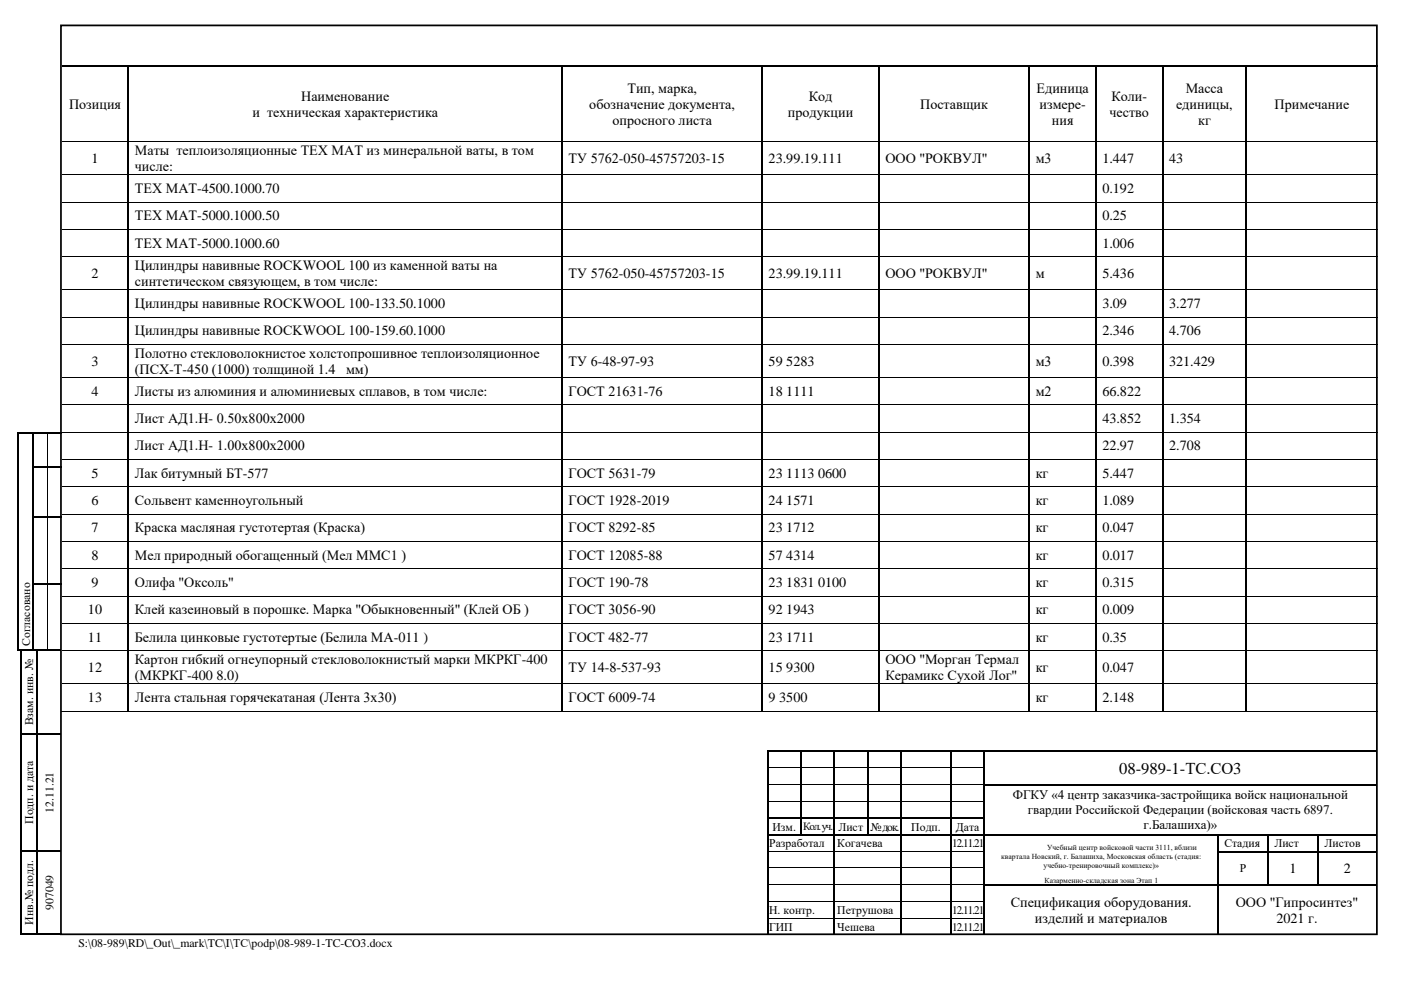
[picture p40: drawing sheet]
<svg xmlns="http://www.w3.org/2000/svg" width="420mm" height="297mm" viewBox="0 0 420 297" stroke-linecap="round" stroke-linejoin="round" font-family="sans-serif">
<defs><g id="words">
<text font-size="5" x="335.6" y="231.9">08-989-1-TC.СО3</text>
<g font-size="4.2">
<text x="188.1" y="27.8">Тип, марка,</text>
<text x="310.8" y="27.8">Единица</text>
<text x="355.5" y="27.8">Масса</text>
<text x="20.7" y="32.6">Позиция</text>
<text x="75.7" y="35.1">и техническая характеристика</text>
<text x="90.3" y="30.2">Наименование</text>
<text x="176.7" y="32.6">обозначение документа,</text>
<text x="236.2" y="35.1">продукции</text>
<text x="242.5" y="30.2">Код</text>
<text x="275.9" y="32.6">Поставщик</text>
<text x="311.7" y="32.6">измере-</text>
<text x="332.6" y="35.1">чество</text>
<text x="333.2" y="30.2">Коли-</text>
<text x="352.6" y="32.6">единицы,</text>
<text x="382.1" y="32.6">Примечание</text>
<text x="183.7" y="37.5">опросного листа</text>
<text x="315.3" y="37.5">ния</text>
<text x="359.2" y="37.5">кг</text>
<text x="40.4" y="46.4">Маты теплоизоляционные ТЕХ МАТ из минеральной ваты, в том</text>
<text x="27.4" y="48.9">1</text>
<text x="40.4" y="51.3">числе:</text>
<text x="170.5" y="48.9">ТУ 5762-050-45757203-15</text>
<text x="230.4" y="48.9">23.99.19.111</text>
<text x="265.5" y="48.9">ООО &quot;РОКВУЛ&quot;</text>
<text x="310.5" y="48.9">м3</text>
<text x="330.5" y="48.9">1.447</text>
<text x="350.5" y="48.9">43</text>
<text x="40.4" y="57.9">ТЕХ МАТ-4500.1000.70</text>
<text x="330.5" y="57.9">0.192</text>
<text x="40.4" y="66.1">ТЕХ МАТ-5000.1000.50</text>
<text x="330.5" y="66.1">0.25</text>
<text x="40.4" y="74.3">ТЕХ МАТ-5000.1000.60</text>
<text x="330.5" y="74.3">1.006</text>
<text x="27.4" y="83.3">2</text>
<text x="40.4" y="80.9">Цилиндры навивные ROCKWOOL 100 из каменной ваты на</text>
<text x="170.5" y="83.3">ТУ 5762-050-45757203-15</text>
<text x="230.4" y="83.3">23.99.19.111</text>
<text x="265.5" y="83.3">ООО &quot;РОКВУЛ&quot;</text>
<text x="310.5" y="83.3">м</text>
<text x="330.5" y="83.3">5.436</text>
<text x="40.4" y="85.7">синтетическом связующем, в том числе:</text>
<text x="40.4" y="92.4">Цилиндры навивные ROCKWOOL 100-133.50.1000</text>
<text x="330.5" y="92.4">3.09</text>
<text x="350.5" y="92.4">3.277</text>
<text x="40.4" y="100.6">Цилиндры навивные ROCKWOOL 100-159.60.1000</text>
<text x="330.5" y="100.6">2.346</text>
<text x="350.5" y="100.6">4.706</text>
<text x="40.4" y="107.2">Полотно стекловолокнистое холстопрошивное теплоизоляционное</text>
<text x="27.4" y="109.6">3</text>
<text x="40.4" y="112">(ПСХ-Т-450 (1000) толщиной 1.4</text>
<text x="103.7" y="112">мм)</text>
<text x="170.5" y="109.6">ТУ 6-48-97-93</text>
<text x="230.4" y="109.6">59 5283</text>
<text x="310.5" y="109.6">м3</text>
<text x="330.5" y="109.6">0.398</text>
<text x="350.5" y="109.6">321.429</text>
<text x="27.4" y="118.6">4</text>
<text x="40.4" y="118.6">Листы из алюминия и алюминиевых сплавов, в том числе:</text>
<text x="170.5" y="118.6">ГОСТ 21631-76</text>
<text x="230.4" y="118.6">18 1111</text>
<text x="310.5" y="118.6">м2</text>
<text x="330.5" y="118.6">66.822</text>
<text x="40.4" y="126.8">Лист АД1.Н- 0.50х800х2000</text>
<text x="330.5" y="126.8">43.852</text>
<text x="350.5" y="126.8">1.354</text>
<text x="40.4" y="135">Лист АД1.Н- 1.00х800х2000</text>
<text x="330.5" y="135">22.97</text>
<text x="350.5" y="135">2.708</text>
<text x="27.4" y="143.2">5</text>
<text x="40.4" y="143.2">Лак битумный БТ-577</text>
<text x="170.5" y="143.2">ГОСТ 5631-79</text>
<text x="230.4" y="143.2">23 1113 0600</text>
<text x="310.5" y="143.2">кг</text>
<text x="330.5" y="143.2">5.447</text>
<text x="27.4" y="151.4">6</text>
<text x="40.4" y="151.4">Сольвент каменноугольный</text>
<text x="170.5" y="151.4">ГОСТ 1928-2019</text>
<text x="230.4" y="151.4">24 1571</text>
<text x="310.5" y="151.4">кг</text>
<text x="330.5" y="151.4">1.089</text>
<text x="27.4" y="159.6">7</text>
<text x="40.4" y="159.6">Краска масляная густотертая (Краска)</text>
<text x="170.5" y="159.6">ГОСТ 8292-85</text>
<text x="230.4" y="159.6">23</text>
<text x="235.7" y="159.6">1712</text>
<text x="310.5" y="159.6">кг</text>
<text x="330.5" y="159.6">0.047</text>
<text x="27.4" y="167.7">8</text>
<text x="40.4" y="167.7">Мел природный обогащенный (Мел ММС1 )</text>
<text x="170.5" y="167.7">ГОСТ 12085-88</text>
<text x="230.4" y="167.7">57 4314</text>
<text x="310.5" y="167.7">кг</text>
<text x="330.5" y="167.7">0.017</text>
<text x="27.4" y="176">9</text>
<text x="40.4" y="176">Олифа &quot;Оксоль&quot;</text>
<text x="170.5" y="176">ГОСТ 190-78</text>
<text x="230.4" y="176">23 1831 0100</text>
<text x="310.5" y="176">кг</text>
<text x="330.5" y="176">0.315</text>
<text x="26.4" y="184.1">10</text>
<text x="40.4" y="184.1">Клей казеиновый в порошке. Марка &quot;Обыкновенный&quot; (Клей ОБ )</text>
<text x="170.5" y="184.1">ГОСТ 3056-90</text>
<text x="230.4" y="184.1">92 1943</text>
<text x="310.5" y="184.1">кг</text>
<text x="330.5" y="184.1">0.009</text>
<text x="26.4" y="192.3">11</text>
<text x="40.4" y="192.3">Белила цинковые густотертые (Белила МА-011 )</text>
<text x="170.5" y="192.3">ГОСТ 482-77</text>
<text x="230.4" y="192.3">23 1711</text>
<text x="310.5" y="192.3">кг</text>
<text x="330.5" y="192.3">0.35</text>
<text x="26.4" y="201.4">12</text>
<text x="40.4" y="198.9">Картон гибкий огнеупорный стекловолокнистый марки МКРКГ-400</text>
<text x="40.4" y="203.8">(МКРКГ-400 8.0)</text>
<text x="170.5" y="201.4">ТУ 14-8-537-93</text>
<text x="230.4" y="201.4">15 9300</text>
<text x="265.5" y="198.9">ООО &quot;Морган Термал</text>
<text x="265.5" y="203.8">Керамикс Сухой Лог&quot;</text>
<text x="310.5" y="201.4">кг</text>
<text x="330.5" y="201.4">0.047</text>
<text x="26.4" y="210.4">13</text>
<text x="40.4" y="210.4">Лента стальная горячекатаная (Лента 3х30)</text>
<text x="170.5" y="210.4">ГОСТ 6009-74</text>
<text x="230.4" y="210.4">9 3500</text>
<text x="310.5" y="210.4">кг</text>
<text x="330.5" y="210.4">2.148</text>
<text x="386.6" y="261.7">1</text>
<text x="402.8" y="261.7">2</text>
<text x="303" y="271.8">Спецификация оборудования.</text>
<text x="370.5" y="271.8">ООО &quot;Гипросинтез&quot;</text>
<text x="310.3" y="276.7">изделий и материалов</text>
<text x="382.7" y="276.7">2021 г.</text>
</g>
<g font-size="3.9">
<text x="303.6" y="239.6">ФГКУ «4 центр заказчика-застройщика войск национальной</text>
<text x="308.2" y="244.1">гвардии Российской Федерации (войсковая часть 6897.</text>
<text x="342.8" y="248.5">г.Балашиха)»</text>
</g>
<g font-size="3.5">
<text x="9" y="193.7" transform="rotate(-90 9 193.7)">Согласовано</text>
<text x="9.9" y="217.4" transform="rotate(-90 9.9 217.4)">Взам. инв. №</text>
<text x="16.1" y="243.7" transform="rotate(-90 16.1 243.7)">12.11.21</text>
<text x="9.9" y="247" transform="rotate(-90 9.9 247)">Подп. и дата</text>
<text x="231.6" y="249">Изм.</text>
<text x="251.4" y="249">Лист</text>
<text x="261" y="249">№ док.</text>
<text x="273.2" y="249">Подп.</text>
<text x="286.6" y="249">Дата</text>
<text x="230.6" y="254">Разработал</text>
<text x="251" y="254">Когачева</text>
<text x="285.5" y="254">12.11.21</text>
<text x="367.1" y="254">Стадия</text>
<text x="382.1" y="254">Лист</text>
<text x="397.1" y="254">Листов</text>
<text x="371.7" y="261.5">Р</text>
<text x="16.1" y="272.8" transform="rotate(-90 16.1 272.8)">907049</text>
<text x="230.6" y="274">Н. контр.</text>
<text x="251" y="274">Петрушова</text>
<text x="285.5" y="274">12.11.21</text>
<text x="9.9" y="277.2" transform="rotate(-90 9.9 277.2)">Инв.№ подл.</text>
<text x="230.6" y="279">ГИП</text>
<text x="251" y="279">Чешева</text>
<text x="285.5" y="279">12.11.21</text>
<text x="23.5" y="283.8">S:\08-989\RD\_Out\_mark\TC\I\ТС\podp\08-989-1-TC-CO3.docx</text>
</g>
<text font-size="3.3" x="240.8" y="248.9">Кол. уч.</text>
<g font-size="2.3">
<text x="300.2" y="257.4">квартала Новский, г. Балашиха, Московская область (стадия:</text>
<text x="313.9" y="254.8">Учебный центр войсковой части 3111, вблизи</text>
<text x="312.9" y="260">учебно-тренировочный комплекс)»</text>
<text x="313.2" y="264.8">Казарменно-складская зона Этап 1</text>
</g>
</g></defs>
<path d="M18.3 7.6h394.5v272.5h-394.5z" fill="none" stroke="#000" stroke-width=".53"/>
<g fill="#000">
<path d="M18.5 19.6h19.7v.5h-19.7z" fill-rule="evenodd"/>
<path d="M38.2 20.1l.5 .1z" fill-rule="evenodd"/>
<path d="M38.2 19.6h.5v.5h-.5z" fill-rule="evenodd"/>
<path d="M38.7 19.6h129.5v.5h-129.5z" fill-rule="evenodd"/>
<path d="M168.3 20.1l.5 .1z" fill-rule="evenodd"/>
<path d="M168.3 19.6h.5v.5h-.5z" fill-rule="evenodd"/>
<path d="M168.8 19.6h59.5v.5h-59.5z" fill-rule="evenodd"/>
<path d="M228.3 20.1l.5 .1z" fill-rule="evenodd"/>
<path d="M228.3 19.6h.5v.5h-.5z" fill-rule="evenodd"/>
<path d="M228.8 19.6h34.5v.5h-34.5z" fill-rule="evenodd"/>
<path d="M263.3 20.1l.5 .1z" fill-rule="evenodd"/>
<path d="M263.3 19.6h.5v.5h-.5z" fill-rule="evenodd"/>
<path d="M263.8 19.6h44.5v.5h-44.5z" fill-rule="evenodd"/>
<path d="M308.3 20.1l.5 .1z" fill-rule="evenodd"/>
<path d="M308.3 19.6h.5v.5h-.5z" fill-rule="evenodd"/>
<path d="M308.8 19.6h19.5v.5h-19.5z" fill-rule="evenodd"/>
<path d="M328.3 20.1l.5 .1z" fill-rule="evenodd"/>
<path d="M328.3 19.6h.5v.5h-.5z" fill-rule="evenodd"/>
<path d="M328.8 19.6h19.5v.5h-19.5z" fill-rule="evenodd"/>
<path d="M348.3 20.1l.5 .1z" fill-rule="evenodd"/>
<path d="M348.3 19.6h.5v.5h-.5z" fill-rule="evenodd"/>
<path d="M348.8 19.6h24.5v.5h-24.5z" fill-rule="evenodd"/>
<path d="M373.3 20.1l.5 .1z" fill-rule="evenodd"/>
<path d="M373.3 19.6h.5v.5h-.5z" fill-rule="evenodd"/>
<path d="M373.8 19.6h39.3v.5h-39.3z" fill-rule="evenodd"/>
<path d="M38.2 20.1h.5v22.3h-.5z" fill-rule="evenodd"/>
<path d="M38.2 42.4h.5v.2h-.5z" fill-rule="evenodd"/>
<path d="M38.2 42.6h.5v9.7h-.5z" fill-rule="evenodd"/>
<path d="M38.2 52.3h.5v.2h-.5z" fill-rule="evenodd"/>
<path d="M168.3 20.1h.5v22.3h-.5z" fill-rule="evenodd"/>
<path d="M168.3 42.4h.5v.2h-.5z" fill-rule="evenodd"/>
<path d="M168.3 42.6h.5v9.7h-.5z" fill-rule="evenodd"/>
<path d="M168.3 52.3h.5v.2h-.5z" fill-rule="evenodd"/>
<path d="M228.3 20.1h.5v22.3h-.5z" fill-rule="evenodd"/>
<path d="M228.3 42.4h.5v.2h-.5z" fill-rule="evenodd"/>
<path d="M228.3 42.6h.5v9.7h-.5z" fill-rule="evenodd"/>
<path d="M228.3 52.3h.5v.2h-.5z" fill-rule="evenodd"/>
<path d="M263.3 20.1h.5v22.3h-.5z" fill-rule="evenodd"/>
<path d="M263.3 42.4h.5v.2h-.5z" fill-rule="evenodd"/>
<path d="M263.3 42.6h.5v9.7h-.5z" fill-rule="evenodd"/>
<path d="M263.3 52.3h.5v.2h-.5z" fill-rule="evenodd"/>
<path d="M308.3 20.1h.5v22.3h-.5z" fill-rule="evenodd"/>
<path d="M308.3 42.4h.5v.2h-.5z" fill-rule="evenodd"/>
<path d="M308.3 42.6h.5v9.7h-.5z" fill-rule="evenodd"/>
<path d="M308.3 52.3h.5v.2h-.5z" fill-rule="evenodd"/>
<path d="M328.3 20.1h.5v22.3h-.5z" fill-rule="evenodd"/>
<path d="M328.3 42.4h.5v.2h-.5z" fill-rule="evenodd"/>
<path d="M328.3 42.6h.5v9.7h-.5z" fill-rule="evenodd"/>
<path d="M328.3 52.3h.5v.2h-.5z" fill-rule="evenodd"/>
<path d="M348.3 20.1h.5v22.3h-.5z" fill-rule="evenodd"/>
<path d="M348.3 42.4h.5v.2h-.5z" fill-rule="evenodd"/>
<path d="M348.3 42.6h.5v9.7h-.5z" fill-rule="evenodd"/>
<path d="M348.3 52.3h.5v.2h-.5z" fill-rule="evenodd"/>
<path d="M373.3 20.1h.5v22.3h-.5z" fill-rule="evenodd"/>
<path d="M373.3 42.4h.5v.2h-.5z" fill-rule="evenodd"/>
<path d="M373.3 42.6h.5v9.7h-.5z" fill-rule="evenodd"/>
<path d="M373.3 52.3h.5v.2h-.5z" fill-rule="evenodd"/>
<path d="M38.2 52.5h.5v8h-.5z" fill-rule="evenodd"/>
<path d="M38.2 60.5h.5v.2h-.5z" fill-rule="evenodd"/>
<path d="M38.2 60.7h.5v8h-.5z" fill-rule="evenodd"/>
<path d="M38.2 68.7h.5v.2h-.5z" fill-rule="evenodd"/>
<path d="M38.2 68.9h.5v8h-.5z" fill-rule="evenodd"/>
<path d="M38.2 76.9h.5v.2h-.5z" fill-rule="evenodd"/>
<path d="M168.3 52.5h.5v8h-.5z" fill-rule="evenodd"/>
<path d="M168.3 60.5h.5v.2h-.5z" fill-rule="evenodd"/>
<path d="M168.3 60.7h.5v8h-.5z" fill-rule="evenodd"/>
<path d="M168.3 68.7h.5v.2h-.5z" fill-rule="evenodd"/>
<path d="M168.3 68.9h.5v8h-.5z" fill-rule="evenodd"/>
<path d="M168.3 76.9h.5v.2h-.5z" fill-rule="evenodd"/>
<path d="M228.3 52.5h.5v8h-.5z" fill-rule="evenodd"/>
<path d="M228.3 60.5h.5v.2h-.5z" fill-rule="evenodd"/>
<path d="M228.3 60.7h.5v8h-.5z" fill-rule="evenodd"/>
<path d="M228.3 68.7h.5v.2h-.5z" fill-rule="evenodd"/>
<path d="M228.3 68.9h.5v8h-.5z" fill-rule="evenodd"/>
<path d="M228.3 76.9h.5v.2h-.5z" fill-rule="evenodd"/>
<path d="M263.3 52.5h.5v8h-.5z" fill-rule="evenodd"/>
<path d="M263.3 60.5h.5v.2h-.5z" fill-rule="evenodd"/>
<path d="M263.3 60.7h.5v8h-.5z" fill-rule="evenodd"/>
<path d="M263.3 68.7h.5v.2h-.5z" fill-rule="evenodd"/>
<path d="M263.3 68.9h.5v8h-.5z" fill-rule="evenodd"/>
<path d="M263.3 76.9h.5v.2h-.5z" fill-rule="evenodd"/>
<path d="M308.3 52.5h.5v8h-.5z" fill-rule="evenodd"/>
<path d="M308.3 60.5h.5v.2h-.5z" fill-rule="evenodd"/>
<path d="M308.3 60.7h.5v8h-.5z" fill-rule="evenodd"/>
<path d="M308.3 68.7h.5v.2h-.5z" fill-rule="evenodd"/>
<path d="M308.3 68.9h.5v8h-.5z" fill-rule="evenodd"/>
<path d="M308.3 76.9h.5v.2h-.5z" fill-rule="evenodd"/>
<path d="M328.3 52.5h.5v8h-.5z" fill-rule="evenodd"/>
<path d="M328.3 60.5h.5v.2h-.5z" fill-rule="evenodd"/>
<path d="M328.3 60.7h.5v8h-.5z" fill-rule="evenodd"/>
<path d="M328.3 68.7h.5v.2h-.5z" fill-rule="evenodd"/>
<path d="M328.3 68.9h.5v8h-.5z" fill-rule="evenodd"/>
<path d="M328.3 76.9h.5v.2h-.5z" fill-rule="evenodd"/>
<path d="M348.3 52.5h.5v8h-.5z" fill-rule="evenodd"/>
<path d="M348.3 60.5h.5v.2h-.5z" fill-rule="evenodd"/>
<path d="M348.3 60.7h.5v8h-.5z" fill-rule="evenodd"/>
<path d="M348.3 68.7h.5v.2h-.5z" fill-rule="evenodd"/>
<path d="M348.3 68.9h.5v8h-.5z" fill-rule="evenodd"/>
<path d="M348.3 76.9h.5v.2h-.5z" fill-rule="evenodd"/>
<path d="M373.3 52.5h.5v8h-.5z" fill-rule="evenodd"/>
<path d="M373.3 60.5h.5v.2h-.5z" fill-rule="evenodd"/>
<path d="M373.3 60.7h.5v8h-.5z" fill-rule="evenodd"/>
<path d="M373.3 68.7h.5v.2h-.5z" fill-rule="evenodd"/>
<path d="M373.3 68.9h.5v8h-.5z" fill-rule="evenodd"/>
<path d="M373.3 76.9h.5v.2h-.5z" fill-rule="evenodd"/>
<path d="M38.2 77.1h.5v9.7h-.5z" fill-rule="evenodd"/>
<path d="M38.2 86.8h.5v.2h-.5z" fill-rule="evenodd"/>
<path d="M38.2 87h.5v8h-.5z" fill-rule="evenodd"/>
<path d="M38.2 95h.5v.2h-.5z" fill-rule="evenodd"/>
<path d="M168.3 77.1h.5v9.7h-.5z" fill-rule="evenodd"/>
<path d="M168.3 86.8h.5v.2h-.5z" fill-rule="evenodd"/>
<path d="M168.3 87h.5v8h-.5z" fill-rule="evenodd"/>
<path d="M168.3 95h.5v.2h-.5z" fill-rule="evenodd"/>
<path d="M228.3 77.1h.5v9.7h-.5z" fill-rule="evenodd"/>
<path d="M228.3 86.8h.5v.2h-.5z" fill-rule="evenodd"/>
<path d="M228.3 87h.5v8h-.5z" fill-rule="evenodd"/>
<path d="M228.3 95h.5v.2h-.5z" fill-rule="evenodd"/>
<path d="M263.3 77.1h.5v9.7h-.5z" fill-rule="evenodd"/>
<path d="M263.3 86.8h.5v.2h-.5z" fill-rule="evenodd"/>
<path d="M263.3 87h.5v8h-.5z" fill-rule="evenodd"/>
<path d="M263.3 95h.5v.2h-.5z" fill-rule="evenodd"/>
<path d="M308.3 77.1h.5v9.7h-.5z" fill-rule="evenodd"/>
<path d="M308.3 86.8h.5v.2h-.5z" fill-rule="evenodd"/>
<path d="M308.3 87h.5v8h-.5z" fill-rule="evenodd"/>
<path d="M308.3 95h.5v.2h-.5z" fill-rule="evenodd"/>
<path d="M328.3 77.1h.5v9.7h-.5z" fill-rule="evenodd"/>
<path d="M328.3 86.8h.5v.2h-.5z" fill-rule="evenodd"/>
<path d="M328.3 87h.5v8h-.5z" fill-rule="evenodd"/>
<path d="M328.3 95h.5v.2h-.5z" fill-rule="evenodd"/>
<path d="M348.3 77.1h.5v9.7h-.5z" fill-rule="evenodd"/>
<path d="M348.3 86.8h.5v.2h-.5z" fill-rule="evenodd"/>
<path d="M348.3 87h.5v8h-.5z" fill-rule="evenodd"/>
<path d="M348.3 95h.5v.2h-.5z" fill-rule="evenodd"/>
<path d="M373.3 77.1h.5v9.7h-.5z" fill-rule="evenodd"/>
<path d="M373.3 86.8h.5v.2h-.5z" fill-rule="evenodd"/>
<path d="M373.3 87h.5v8h-.5z" fill-rule="evenodd"/>
<path d="M373.3 95h.5v.2h-.5z" fill-rule="evenodd"/>
<path d="M38.2 95.2h.5v8h-.5z" fill-rule="evenodd"/>
<path d="M38.2 103.2h.5v.2h-.5z" fill-rule="evenodd"/>
<path d="M38.2 103.4h.5v9.7h-.5z" fill-rule="evenodd"/>
<path d="M38.2 113.1h.5v.2h-.5z" fill-rule="evenodd"/>
<path d="M168.3 95.2h.5v8h-.5z" fill-rule="evenodd"/>
<path d="M168.3 103.2h.5v.2h-.5z" fill-rule="evenodd"/>
<path d="M168.3 103.4h.5v9.7h-.5z" fill-rule="evenodd"/>
<path d="M168.3 113.1h.5v.2h-.5z" fill-rule="evenodd"/>
<path d="M228.3 95.2h.5v8h-.5z" fill-rule="evenodd"/>
<path d="M228.3 103.2h.5v.2h-.5z" fill-rule="evenodd"/>
<path d="M228.3 103.4h.5v9.7h-.5z" fill-rule="evenodd"/>
<path d="M228.3 113.1h.5v.2h-.5z" fill-rule="evenodd"/>
<path d="M263.3 95.2h.5v8h-.5z" fill-rule="evenodd"/>
<path d="M263.3 103.2h.5v.2h-.5z" fill-rule="evenodd"/>
<path d="M263.3 103.4h.5v9.7h-.5z" fill-rule="evenodd"/>
<path d="M263.3 113.1h.5v.2h-.5z" fill-rule="evenodd"/>
<path d="M308.3 95.2h.5v8h-.5z" fill-rule="evenodd"/>
<path d="M308.3 103.2h.5v.2h-.5z" fill-rule="evenodd"/>
<path d="M308.3 103.4h.5v9.7h-.5z" fill-rule="evenodd"/>
<path d="M308.3 113.1h.5v.2h-.5z" fill-rule="evenodd"/>
<path d="M328.3 95.2h.5v8h-.5z" fill-rule="evenodd"/>
<path d="M328.3 103.2h.5v.2h-.5z" fill-rule="evenodd"/>
<path d="M328.3 103.4h.5v9.7h-.5z" fill-rule="evenodd"/>
<path d="M328.3 113.1h.5v.2h-.5z" fill-rule="evenodd"/>
<path d="M348.3 95.2h.5v8h-.5z" fill-rule="evenodd"/>
<path d="M348.3 103.2h.5v.2h-.5z" fill-rule="evenodd"/>
<path d="M348.3 103.4h.5v9.7h-.5z" fill-rule="evenodd"/>
<path d="M348.3 113.1h.5v.2h-.5z" fill-rule="evenodd"/>
<path d="M373.3 95.2h.5v8h-.5z" fill-rule="evenodd"/>
<path d="M373.3 103.2h.5v.2h-.5z" fill-rule="evenodd"/>
<path d="M373.3 103.4h.5v9.7h-.5z" fill-rule="evenodd"/>
<path d="M373.3 113.1h.5v.2h-.5z" fill-rule="evenodd"/>
<path d="M5.3 129.7h.5v.5h-.5z" fill-rule="evenodd"/>
<path d="M5.3 129.7h.5v.5h-.5z" fill-rule="evenodd"/>
<path d="M5.3 130.2h.5v9.5h-.5z" fill-rule="evenodd"/>
<path d="M5.8 129.7h4v.5h-4z" fill-rule="evenodd"/>
<path d="M9.8 130.2h.5z" fill-rule="evenodd"/>
<path d="M9.8 129.7h.5v.5h-.5z" fill-rule="evenodd"/>
<path d="M9.8 130.2h.5v9.5h-.5z" fill-rule="evenodd"/>
<path d="M10.3 129.7h3.8v.5h-3.8z" fill-rule="evenodd"/>
<path d="M14.1 130.2h.2z" fill-rule="evenodd"/>
<path d="M14.1 129.7h.5v.5h-.5z" fill-rule="evenodd"/>
<path d="M14.6 129.7h3.8v.5h-3.8z" fill-rule="evenodd"/>
<path d="M38.2 113.3h.5v8h-.5z" fill-rule="evenodd"/>
<path d="M38.2 121.3h.5v.2h-.5z" fill-rule="evenodd"/>
<path d="M38.2 121.5h.5v8h-.5z" fill-rule="evenodd"/>
<path d="M38.2 129.5h.5v.1h-.5z" fill-rule="evenodd"/>
<path d="M38.2 129.6h.5v8h-.5z" fill-rule="evenodd"/>
<path d="M38.2 137.6h.5v.2h-.5z" fill-rule="evenodd"/>
<path d="M168.3 113.3h.5v8h-.5z" fill-rule="evenodd"/>
<path d="M168.3 121.3h.5v.2h-.5z" fill-rule="evenodd"/>
<path d="M168.3 121.5h.5v8h-.5z" fill-rule="evenodd"/>
<path d="M168.3 129.5h.5v.1h-.5z" fill-rule="evenodd"/>
<path d="M168.3 129.6h.5v8h-.5z" fill-rule="evenodd"/>
<path d="M168.3 137.6h.5v.2h-.5z" fill-rule="evenodd"/>
<path d="M228.3 113.3h.5v8h-.5z" fill-rule="evenodd"/>
<path d="M228.3 121.3h.5v.2h-.5z" fill-rule="evenodd"/>
<path d="M228.3 121.5h.5v8h-.5z" fill-rule="evenodd"/>
<path d="M228.3 129.5h.5v.1h-.5z" fill-rule="evenodd"/>
<path d="M228.3 129.6h.5v8h-.5z" fill-rule="evenodd"/>
<path d="M228.3 137.6h.5v.2h-.5z" fill-rule="evenodd"/>
<path d="M263.3 113.3h.5v8h-.5z" fill-rule="evenodd"/>
<path d="M263.3 121.3h.5v.2h-.5z" fill-rule="evenodd"/>
<path d="M263.3 121.5h.5v8h-.5z" fill-rule="evenodd"/>
<path d="M263.3 129.5h.5v.1h-.5z" fill-rule="evenodd"/>
<path d="M263.3 129.6h.5v8h-.5z" fill-rule="evenodd"/>
<path d="M263.3 137.6h.5v.2h-.5z" fill-rule="evenodd"/>
<path d="M308.3 113.3h.5v8h-.5z" fill-rule="evenodd"/>
<path d="M308.3 121.3h.5v.2h-.5z" fill-rule="evenodd"/>
<path d="M308.3 121.5h.5v8h-.5z" fill-rule="evenodd"/>
<path d="M308.3 129.5h.5v.1h-.5z" fill-rule="evenodd"/>
<path d="M308.3 129.6h.5v8h-.5z" fill-rule="evenodd"/>
<path d="M308.3 137.6h.5v.2h-.5z" fill-rule="evenodd"/>
<path d="M328.3 113.3h.5v8h-.5z" fill-rule="evenodd"/>
<path d="M328.3 121.3h.5v.2h-.5z" fill-rule="evenodd"/>
<path d="M328.3 121.5h.5v8h-.5z" fill-rule="evenodd"/>
<path d="M328.3 129.5h.5v.1h-.5z" fill-rule="evenodd"/>
<path d="M328.3 129.6h.5v8h-.5z" fill-rule="evenodd"/>
<path d="M328.3 137.6h.5v.2h-.5z" fill-rule="evenodd"/>
<path d="M348.3 113.3h.5v8h-.5z" fill-rule="evenodd"/>
<path d="M348.3 121.3h.5v.2h-.5z" fill-rule="evenodd"/>
<path d="M348.3 121.5h.5v8h-.5z" fill-rule="evenodd"/>
<path d="M348.3 129.5h.5v.1h-.5z" fill-rule="evenodd"/>
<path d="M348.3 129.6h.5v8h-.5z" fill-rule="evenodd"/>
<path d="M348.3 137.6h.5v.2h-.5z" fill-rule="evenodd"/>
<path d="M373.3 113.3h.5v8h-.5z" fill-rule="evenodd"/>
<path d="M373.3 121.3h.5v.2h-.5z" fill-rule="evenodd"/>
<path d="M373.3 121.5h.5v8h-.5z" fill-rule="evenodd"/>
<path d="M373.3 129.5h.5v.1h-.5z" fill-rule="evenodd"/>
<path d="M373.3 129.6h.5v8h-.5z" fill-rule="evenodd"/>
<path d="M373.3 137.6h.5v.2h-.5z" fill-rule="evenodd"/>
<path d="M5.3 139.7h.5v.5h-.5z" fill-rule="evenodd"/>
<path d="M5.3 140.2h.5v14.5h-.5z" fill-rule="evenodd"/>
<path d="M5.3 154.7h.5v.5h-.5z" fill-rule="evenodd"/>
<path d="M9.8 139.7h.5v.5h-.5z" fill-rule="evenodd"/>
<path d="M9.8 140.2h.5v14.5h-.5z" fill-rule="evenodd"/>
<path d="M9.8 154.7h.5v.5h-.5z" fill-rule="evenodd"/>
<path d="M10.3 139.7h3.8v.5h-3.8z" fill-rule="evenodd"/>
<path d="M10.3 154.7h3.8v.5h-3.8z" fill-rule="evenodd"/>
<path d="M14.1 140.2h.2z" fill-rule="evenodd"/>
<path d="M14.1 139.7h.5v.5h-.5z" fill-rule="evenodd"/>
<path d="M14.1 155.2h.2z" fill-rule="evenodd"/>
<path d="M14.1 154.7h.5v.5h-.5z" fill-rule="evenodd"/>
<path d="M14.6 139.7h3.8v.5h-3.8z" fill-rule="evenodd"/>
<path d="M14.6 154.7h3.8v.5h-3.8z" fill-rule="evenodd"/>
<path d="M38.2 137.8h.5v8.1h-.5z" fill-rule="evenodd"/>
<path d="M38.2 145.9h.5v.1h-.5z" fill-rule="evenodd"/>
<path d="M38.2 146h.5v8h-.5z" fill-rule="evenodd"/>
<path d="M38.2 154h.5v.2h-.5z" fill-rule="evenodd"/>
<path d="M168.3 137.8h.5v8.1h-.5z" fill-rule="evenodd"/>
<path d="M168.3 145.9h.5v.1h-.5z" fill-rule="evenodd"/>
<path d="M168.3 146h.5v8h-.5z" fill-rule="evenodd"/>
<path d="M168.3 154h.5v.2h-.5z" fill-rule="evenodd"/>
<path d="M228.3 137.8h.5v8.1h-.5z" fill-rule="evenodd"/>
<path d="M228.3 145.9h.5v.1h-.5z" fill-rule="evenodd"/>
<path d="M228.3 146h.5v8h-.5z" fill-rule="evenodd"/>
<path d="M228.3 154h.5v.2h-.5z" fill-rule="evenodd"/>
<path d="M263.3 137.8h.5v8.1h-.5z" fill-rule="evenodd"/>
<path d="M263.3 145.9h.5v.1h-.5z" fill-rule="evenodd"/>
<path d="M263.3 146h.5v8h-.5z" fill-rule="evenodd"/>
<path d="M263.3 154h.5v.2h-.5z" fill-rule="evenodd"/>
<path d="M308.3 137.8h.5v8.1h-.5z" fill-rule="evenodd"/>
<path d="M308.3 145.9h.5v.1h-.5z" fill-rule="evenodd"/>
<path d="M308.3 146h.5v8h-.5z" fill-rule="evenodd"/>
<path d="M308.3 154h.5v.2h-.5z" fill-rule="evenodd"/>
<path d="M328.3 137.8h.5v8.1h-.5z" fill-rule="evenodd"/>
<path d="M328.3 145.9h.5v.1h-.5z" fill-rule="evenodd"/>
<path d="M328.3 146h.5v8h-.5z" fill-rule="evenodd"/>
<path d="M328.3 154h.5v.2h-.5z" fill-rule="evenodd"/>
<path d="M348.3 137.8h.5v8.1h-.5z" fill-rule="evenodd"/>
<path d="M348.3 145.9h.5v.1h-.5z" fill-rule="evenodd"/>
<path d="M348.3 146h.5v8h-.5z" fill-rule="evenodd"/>
<path d="M348.3 154h.5v.2h-.5z" fill-rule="evenodd"/>
<path d="M373.3 137.8h.5v8.1h-.5z" fill-rule="evenodd"/>
<path d="M373.3 145.9h.5v.1h-.5z" fill-rule="evenodd"/>
<path d="M373.3 146h.5v8h-.5z" fill-rule="evenodd"/>
<path d="M373.3 154h.5v.2h-.5z" fill-rule="evenodd"/>
<path d="M5.3 155.2h.5v19.5h-.5z" fill-rule="evenodd"/>
<path d="M5.3 174.7h.5v.5h-.5z" fill-rule="evenodd"/>
<path d="M9.8 155.2h.5v19.5h-.5z" fill-rule="evenodd"/>
<path d="M9.8 174.7h.5v.5h-.5z" fill-rule="evenodd"/>
<path d="M10.3 174.7h3.8v.5h-3.8z" fill-rule="evenodd"/>
<path d="M14.1 175.2h.2z" fill-rule="evenodd"/>
<path d="M14.1 174.7h.5v.5h-.5z" fill-rule="evenodd"/>
<path d="M14.6 174.7h3.8v.5h-3.8z" fill-rule="evenodd"/>
<path d="M38.2 154.2h.5v8h-.5z" fill-rule="evenodd"/>
<path d="M38.2 162.2h.5v.2h-.5z" fill-rule="evenodd"/>
<path d="M38.2 162.4h.5v8h-.5z" fill-rule="evenodd"/>
<path d="M38.2 170.4h.5v.2h-.5z" fill-rule="evenodd"/>
<path d="M38.2 170.6h.5v8h-.5z" fill-rule="evenodd"/>
<path d="M38.2 178.6h.5v.2h-.5z" fill-rule="evenodd"/>
<path d="M168.3 154.2h.5v8h-.5z" fill-rule="evenodd"/>
<path d="M168.3 162.2h.5v.2h-.5z" fill-rule="evenodd"/>
<path d="M168.3 162.4h.5v8h-.5z" fill-rule="evenodd"/>
<path d="M168.3 170.4h.5v.2h-.5z" fill-rule="evenodd"/>
<path d="M168.3 170.6h.5v8h-.5z" fill-rule="evenodd"/>
<path d="M168.3 178.6h.5v.2h-.5z" fill-rule="evenodd"/>
<path d="M228.3 154.2h.5v8h-.5z" fill-rule="evenodd"/>
<path d="M228.3 162.2h.5v.2h-.5z" fill-rule="evenodd"/>
<path d="M228.3 162.4h.5v8h-.5z" fill-rule="evenodd"/>
<path d="M228.3 170.4h.5v.2h-.5z" fill-rule="evenodd"/>
<path d="M228.3 170.6h.5v8h-.5z" fill-rule="evenodd"/>
<path d="M228.3 178.6h.5v.2h-.5z" fill-rule="evenodd"/>
<path d="M263.3 154.2h.5v8h-.5z" fill-rule="evenodd"/>
<path d="M263.3 162.2h.5v.2h-.5z" fill-rule="evenodd"/>
<path d="M263.3 162.4h.5v8h-.5z" fill-rule="evenodd"/>
<path d="M263.3 170.4h.5v.2h-.5z" fill-rule="evenodd"/>
<path d="M263.3 170.6h.5v8h-.5z" fill-rule="evenodd"/>
<path d="M263.3 178.6h.5v.2h-.5z" fill-rule="evenodd"/>
<path d="M308.3 154.2h.5v8h-.5z" fill-rule="evenodd"/>
<path d="M308.3 162.2h.5v.2h-.5z" fill-rule="evenodd"/>
<path d="M308.3 162.4h.5v8h-.5z" fill-rule="evenodd"/>
<path d="M308.3 170.4h.5v.2h-.5z" fill-rule="evenodd"/>
<path d="M308.3 170.6h.5v8h-.5z" fill-rule="evenodd"/>
<path d="M308.3 178.6h.5v.2h-.5z" fill-rule="evenodd"/>
<path d="M328.3 154.2h.5v8h-.5z" fill-rule="evenodd"/>
<path d="M328.3 162.2h.5v.2h-.5z" fill-rule="evenodd"/>
<path d="M328.3 162.4h.5v8h-.5z" fill-rule="evenodd"/>
<path d="M328.3 170.4h.5v.2h-.5z" fill-rule="evenodd"/>
<path d="M328.3 170.6h.5v8h-.5z" fill-rule="evenodd"/>
<path d="M328.3 178.6h.5v.2h-.5z" fill-rule="evenodd"/>
<path d="M348.3 154.2h.5v8h-.5z" fill-rule="evenodd"/>
<path d="M348.3 162.2h.5v.2h-.5z" fill-rule="evenodd"/>
<path d="M348.3 162.4h.5v8h-.5z" fill-rule="evenodd"/>
<path d="M348.3 170.4h.5v.2h-.5z" fill-rule="evenodd"/>
<path d="M348.3 170.6h.5v8h-.5z" fill-rule="evenodd"/>
<path d="M348.3 178.6h.5v.2h-.5z" fill-rule="evenodd"/>
<path d="M373.3 154.2h.5v8h-.5z" fill-rule="evenodd"/>
<path d="M373.3 162.2h.5v.2h-.5z" fill-rule="evenodd"/>
<path d="M373.3 162.4h.5v8h-.5z" fill-rule="evenodd"/>
<path d="M373.3 170.4h.5v.2h-.5z" fill-rule="evenodd"/>
<path d="M373.3 170.6h.5v8h-.5z" fill-rule="evenodd"/>
<path d="M373.3 178.6h.5v.2h-.5z" fill-rule="evenodd"/>
<path d="M5.3 175.2h.5v19.5h-.5z" fill-rule="evenodd"/>
<path d="M5.3 194.7h.5v.5h-.5z" fill-rule="evenodd"/>
<path d="M5.3 194.7h.5v.5h-.5z" fill-rule="evenodd"/>
<path d="M5.8 194.7h4v.5h-4z" fill-rule="evenodd"/>
<path d="M6 194.7h.5v.5h-.5z" fill-rule="evenodd"/>
<path d="M6 194.7h.5v.5h-.5z" fill-rule="evenodd"/>
<path d="M6.5 194.7h4.5v.5h-4.5z" fill-rule="evenodd"/>
<path d="M9.8 175.2h.5v19.5h-.5z" fill-rule="evenodd"/>
<path d="M9.8 194.7h.5v.5h-.5z" fill-rule="evenodd"/>
<path d="M9.8 194.7h.5v.5h-.5z" fill-rule="evenodd"/>
<path d="M11 195.2h.5z" fill-rule="evenodd"/>
<path d="M11 194.7h.5v.5h-.5z" fill-rule="evenodd"/>
<path d="M11.5 194.7h6.7v.5h-6.7z" fill-rule="evenodd"/>
<path d="M38.2 178.8h.5v8h-.5z" fill-rule="evenodd"/>
<path d="M38.2 186.8h.5v.1h-.5z" fill-rule="evenodd"/>
<path d="M38.2 186.9h.5v8.1h-.5z" fill-rule="evenodd"/>
<path d="M38.2 195h.5v.1h-.5z" fill-rule="evenodd"/>
<path d="M168.3 178.8h.5v8h-.5z" fill-rule="evenodd"/>
<path d="M168.3 186.8h.5v.1h-.5z" fill-rule="evenodd"/>
<path d="M168.3 186.9h.5v8.1h-.5z" fill-rule="evenodd"/>
<path d="M168.3 195h.5v.1h-.5z" fill-rule="evenodd"/>
<path d="M228.3 178.8h.5v8h-.5z" fill-rule="evenodd"/>
<path d="M228.3 186.8h.5v.1h-.5z" fill-rule="evenodd"/>
<path d="M228.3 186.9h.5v8.1h-.5z" fill-rule="evenodd"/>
<path d="M228.3 195h.5v.1h-.5z" fill-rule="evenodd"/>
<path d="M263.3 178.8h.5v8h-.5z" fill-rule="evenodd"/>
<path d="M263.3 186.8h.5v.1h-.5z" fill-rule="evenodd"/>
<path d="M263.3 186.9h.5v8.1h-.5z" fill-rule="evenodd"/>
<path d="M263.3 195h.5v.1h-.5z" fill-rule="evenodd"/>
<path d="M308.3 178.8h.5v8h-.5z" fill-rule="evenodd"/>
<path d="M308.3 186.8h.5v.1h-.5z" fill-rule="evenodd"/>
<path d="M308.3 186.9h.5v8.1h-.5z" fill-rule="evenodd"/>
<path d="M308.3 195h.5v.1h-.5z" fill-rule="evenodd"/>
<path d="M328.3 178.8h.5v8h-.5z" fill-rule="evenodd"/>
<path d="M328.3 186.8h.5v.1h-.5z" fill-rule="evenodd"/>
<path d="M328.3 186.9h.5v8.1h-.5z" fill-rule="evenodd"/>
<path d="M328.3 195h.5v.1h-.5z" fill-rule="evenodd"/>
<path d="M348.3 178.8h.5v8h-.5z" fill-rule="evenodd"/>
<path d="M348.3 186.8h.5v.1h-.5z" fill-rule="evenodd"/>
<path d="M348.3 186.9h.5v8.1h-.5z" fill-rule="evenodd"/>
<path d="M348.3 195h.5v.1h-.5z" fill-rule="evenodd"/>
<path d="M373.3 178.8h.5v8h-.5z" fill-rule="evenodd"/>
<path d="M373.3 186.8h.5v.1h-.5z" fill-rule="evenodd"/>
<path d="M373.3 186.9h.5v8.1h-.5z" fill-rule="evenodd"/>
<path d="M373.3 195h.5v.1h-.5z" fill-rule="evenodd"/>
<path d="M6 195.2h.5v24.5h-.5z" fill-rule="evenodd"/>
<path d="M11 195.2h.5v24.5h-.5z" fill-rule="evenodd"/>
<path d="M38.2 195.1h.5v9.8h-.5z" fill-rule="evenodd"/>
<path d="M38.2 204.9h.5v.1h-.5z" fill-rule="evenodd"/>
<path d="M38.2 205h.5v8h-.5z" fill-rule="evenodd"/>
<path d="M38.2 213l.2 .2z" fill-rule="evenodd"/>
<path d="M168.3 195.1h.5v9.8h-.5z" fill-rule="evenodd"/>
<path d="M168.3 204.9h.5v.1h-.5z" fill-rule="evenodd"/>
<path d="M168.3 205h.5v8h-.5z" fill-rule="evenodd"/>
<path d="M168.3 213l.1 .2z" fill-rule="evenodd"/>
<path d="M228.3 195.1h.5v9.8h-.5z" fill-rule="evenodd"/>
<path d="M228.3 204.9h.5v.1h-.5z" fill-rule="evenodd"/>
<path d="M228.3 205h.5v8h-.5z" fill-rule="evenodd"/>
<path d="M228.3 213l.2 .2z" fill-rule="evenodd"/>
<path d="M263.3 195.1h.5v9.8h-.5z" fill-rule="evenodd"/>
<path d="M263.3 204.9h.5v.1h-.5z" fill-rule="evenodd"/>
<path d="M263.3 205h.5v8h-.5z" fill-rule="evenodd"/>
<path d="M263.3 213l.2 .2z" fill-rule="evenodd"/>
<path d="M308.3 195.1h.5v9.8h-.5z" fill-rule="evenodd"/>
<path d="M308.3 204.9h.5v.1h-.5z" fill-rule="evenodd"/>
<path d="M308.3 205h.5v8h-.5z" fill-rule="evenodd"/>
<path d="M308.3 213l.2 .2z" fill-rule="evenodd"/>
<path d="M328.3 195.1h.5v9.8h-.5z" fill-rule="evenodd"/>
<path d="M328.3 204.9h.5v.1h-.5z" fill-rule="evenodd"/>
<path d="M328.3 205h.5v8h-.5z" fill-rule="evenodd"/>
<path d="M328.3 213l.2 .2z" fill-rule="evenodd"/>
<path d="M348.3 195.1h.5v9.8h-.5z" fill-rule="evenodd"/>
<path d="M348.3 204.9h.5v.1h-.5z" fill-rule="evenodd"/>
<path d="M348.3 205h.5v8h-.5z" fill-rule="evenodd"/>
<path d="M348.3 213l.2 .2z" fill-rule="evenodd"/>
<path d="M373.3 195.1h.5v9.8h-.5z" fill-rule="evenodd"/>
<path d="M373.3 204.9h.5v.1h-.5z" fill-rule="evenodd"/>
<path d="M373.3 205h.5v8h-.5z" fill-rule="evenodd"/>
<path d="M373.3 213l.2 .2z" fill-rule="evenodd"/>
<path d="M6 219.7h.5v.6h-.5z" fill-rule="evenodd"/>
<path d="M6.5 219.7h4.5v.5h-4.5z" fill-rule="evenodd"/>
<path d="M11 219.7h.5v.6h-.5z" fill-rule="evenodd"/>
<path d="M11.5 219.7h6.7v.5h-6.7z" fill-rule="evenodd"/>
<path d="M229.9 225h.5v.5h-.5z" fill-rule="evenodd"/>
<path d="M229.9 225h.5v.5h-.5z" fill-rule="evenodd"/>
<path d="M229.9 225.5h.5v4.5h-.5z" fill-rule="evenodd"/>
<path d="M229.9 230h.5v.6h-.5z" fill-rule="evenodd"/>
<path d="M229.9 230.6h.5v4.4h-.5z" fill-rule="evenodd"/>
<path d="M229.9 235h.5v.6h-.5z" fill-rule="evenodd"/>
<path d="M230.4 225h9.5v.5h-9.5z" fill-rule="evenodd"/>
<path d="M239.9 225.5h.5z" fill-rule="evenodd"/>
<path d="M239.9 225h.5v.5h-.5z" fill-rule="evenodd"/>
<path d="M239.9 225.5h.5v4.5h-.5z" fill-rule="evenodd"/>
<path d="M239.9 230h.5v.6h-.5z" fill-rule="evenodd"/>
<path d="M239.9 230.6h.5v4.4h-.5z" fill-rule="evenodd"/>
<path d="M239.9 235h.5v.6h-.5z" fill-rule="evenodd"/>
<path d="M240.4 225h9.5v.5h-9.5z" fill-rule="evenodd"/>
<path d="M249.9 225.5h.5z" fill-rule="evenodd"/>
<path d="M249.9 225h.5v.5h-.5z" fill-rule="evenodd"/>
<path d="M249.9 225.5h.5v4.5h-.5z" fill-rule="evenodd"/>
<path d="M249.9 230h.5v.6h-.5z" fill-rule="evenodd"/>
<path d="M249.9 230.6h.5v4.4h-.5z" fill-rule="evenodd"/>
<path d="M249.9 235h.5v.6h-.5z" fill-rule="evenodd"/>
<path d="M250.4 225h9.5v.5h-9.5z" fill-rule="evenodd"/>
<path d="M259.9 225.5h.5z" fill-rule="evenodd"/>
<path d="M259.9 225h.5v.5h-.5z" fill-rule="evenodd"/>
<path d="M259.9 225.5h.5v4.5h-.5z" fill-rule="evenodd"/>
<path d="M259.9 230h.5v.6h-.5z" fill-rule="evenodd"/>
<path d="M259.9 230.6h.5v4.4h-.5z" fill-rule="evenodd"/>
<path d="M259.9 235h.5v.6h-.5z" fill-rule="evenodd"/>
<path d="M260.4 225h9.5v.5h-9.5z" fill-rule="evenodd"/>
<path d="M269.9 225.5h.5z" fill-rule="evenodd"/>
<path d="M269.9 225h.5v.5h-.5z" fill-rule="evenodd"/>
<path d="M269.9 225.5h.5v4.5h-.5z" fill-rule="evenodd"/>
<path d="M269.9 230h.5v.6h-.5z" fill-rule="evenodd"/>
<path d="M269.9 230.6h.5v4.4h-.5z" fill-rule="evenodd"/>
<path d="M269.9 235h.5v.6h-.5z" fill-rule="evenodd"/>
<path d="M270.4 225h14.5v.5h-14.5z" fill-rule="evenodd"/>
<path d="M284.9 225.5h.5z" fill-rule="evenodd"/>
<path d="M284.9 225h.5v.5h-.5z" fill-rule="evenodd"/>
<path d="M284.9 225.5h.5v4.5h-.5z" fill-rule="evenodd"/>
<path d="M284.9 230h.5v.6h-.5z" fill-rule="evenodd"/>
<path d="M284.9 230.6h.5v4.4h-.5z" fill-rule="evenodd"/>
<path d="M284.9 235h.5v.6h-.5z" fill-rule="evenodd"/>
<path d="M285.4 225h9.5v.5h-9.5z" fill-rule="evenodd"/>
<path d="M294.9 225.5h.5z" fill-rule="evenodd"/>
<path d="M294.9 225h.5v.5h-.5z" fill-rule="evenodd"/>
<path d="M294.9 225.5h.5v4.5h-.5z" fill-rule="evenodd"/>
<path d="M294.9 230h.5v.6h-.5z" fill-rule="evenodd"/>
<path d="M294.9 230.6h.5v4.4h-.5z" fill-rule="evenodd"/>
<path d="M294.9 235h.5v.6h-.5z" fill-rule="evenodd"/>
<path d="M295.4 225h117.2v.5h-117.2z" fill-rule="evenodd"/>
<path d="M295.4 235h117.2v.5h-117.2z" fill-rule="evenodd"/>
<path d="M6 220.3h.5v34.4h-.5z" fill-rule="evenodd"/>
<path d="M6 254.7h.5v.6h-.5z" fill-rule="evenodd"/>
<path d="M6.5 254.7h4.5v.5h-4.5z" fill-rule="evenodd"/>
<path d="M11 220.3h.5v34.4h-.5z" fill-rule="evenodd"/>
<path d="M11 254.7h.5v.6h-.5z" fill-rule="evenodd"/>
<path d="M11.5 254.7h6.7v.5h-6.7z" fill-rule="evenodd"/>
<path d="M229.9 235.6h.5v4.4h-.5z" fill-rule="evenodd"/>
<path d="M229.9 240h.5v.6h-.5z" fill-rule="evenodd"/>
<path d="M229.9 240.6h.5v4.5h-.5z" fill-rule="evenodd"/>
<path d="M229.9 245.1h.5v.5h-.5z" fill-rule="evenodd"/>
<path d="M229.9 245.6h.5v4.5h-.5z" fill-rule="evenodd"/>
<path d="M229.9 250.1h.5v.5h-.5z" fill-rule="evenodd"/>
<path d="M229.9 250.6h.5v4.5h-.5z" fill-rule="evenodd"/>
<path d="M229.9 255.1h.5v.5h-.5z" fill-rule="evenodd"/>
<path d="M230.4 245.1h9.5v.5h-9.5z" fill-rule="evenodd"/>
<path d="M230.4 250.1h9.5v.5h-9.5z" fill-rule="evenodd"/>
<path d="M239.9 235.6h.5v4.4h-.5z" fill-rule="evenodd"/>
<path d="M239.9 240h.5v.6h-.5z" fill-rule="evenodd"/>
<path d="M239.9 240.6h.5v4.5h-.5z" fill-rule="evenodd"/>
<path d="M239.9 245.1h.5v.5h-.5z" fill-rule="evenodd"/>
<path d="M239.9 245.6h.5v4.5h-.5z" fill-rule="evenodd"/>
<path d="M239.9 250.1h.5v.5h-.5z" fill-rule="evenodd"/>
<path d="M240.4 245.1h9.5v.5h-9.5z" fill-rule="evenodd"/>
<path d="M240.4 250.1h9.5v.5h-9.5z" fill-rule="evenodd"/>
<path d="M249.9 235.6h.5v4.4h-.5z" fill-rule="evenodd"/>
<path d="M249.9 240h.5v.6h-.5z" fill-rule="evenodd"/>
<path d="M249.9 240.6h.5v4.5h-.5z" fill-rule="evenodd"/>
<path d="M249.9 245.1h.5v.5h-.5z" fill-rule="evenodd"/>
<path d="M249.9 245.6h.5v4.5h-.5z" fill-rule="evenodd"/>
<path d="M249.9 250.1h.5v.5h-.5z" fill-rule="evenodd"/>
<path d="M249.9 250.6h.5v4.5h-.5z" fill-rule="evenodd"/>
<path d="M249.9 255.1h.5v.5h-.5z" fill-rule="evenodd"/>
<path d="M250.4 245.1h9.5v.5h-9.5z" fill-rule="evenodd"/>
<path d="M250.4 250.1h9.5v.5h-9.5z" fill-rule="evenodd"/>
<path d="M259.9 235.6h.5v4.4h-.5z" fill-rule="evenodd"/>
<path d="M259.9 240h.5v.6h-.5z" fill-rule="evenodd"/>
<path d="M259.9 240.6h.5v4.5h-.5z" fill-rule="evenodd"/>
<path d="M259.9 245.1h.5v.5h-.5z" fill-rule="evenodd"/>
<path d="M259.9 245.6h.5v4.5h-.5z" fill-rule="evenodd"/>
<path d="M259.9 250.1h.5v.5h-.5z" fill-rule="evenodd"/>
<path d="M260.4 245.1h9.5v.5h-9.5z" fill-rule="evenodd"/>
<path d="M260.4 250.1h9.5v.5h-9.5z" fill-rule="evenodd"/>
<path d="M269.9 235.6h.5v4.4h-.5z" fill-rule="evenodd"/>
<path d="M269.9 240h.5v.6h-.5z" fill-rule="evenodd"/>
<path d="M269.9 240.6h.5v4.5h-.5z" fill-rule="evenodd"/>
<path d="M269.9 245.1h.5v.5h-.5z" fill-rule="evenodd"/>
<path d="M269.9 245.6h.5v4.5h-.5z" fill-rule="evenodd"/>
<path d="M269.9 250.1h.5v.5h-.5z" fill-rule="evenodd"/>
<path d="M269.9 250.6h.5v4.5h-.5z" fill-rule="evenodd"/>
<path d="M269.9 255.1h.5v.5h-.5z" fill-rule="evenodd"/>
<path d="M270.4 245.1h14.5v.5h-14.5z" fill-rule="evenodd"/>
<path d="M270.4 250.1h14.5v.5h-14.5z" fill-rule="evenodd"/>
<path d="M284.9 235.6h.5v4.4h-.5z" fill-rule="evenodd"/>
<path d="M284.9 240h.5v.6h-.5z" fill-rule="evenodd"/>
<path d="M284.9 240.6h.5v4.5h-.5z" fill-rule="evenodd"/>
<path d="M284.9 245.1h.5v.5h-.5z" fill-rule="evenodd"/>
<path d="M284.9 245.6h.5v4.5h-.5z" fill-rule="evenodd"/>
<path d="M284.9 250.1h.5v.5h-.5z" fill-rule="evenodd"/>
<path d="M284.9 250.6h.5v4.5h-.5z" fill-rule="evenodd"/>
<path d="M284.9 255.1h.5v.5h-.5z" fill-rule="evenodd"/>
<path d="M285.4 245.1h9.5v.5h-9.5z" fill-rule="evenodd"/>
<path d="M285.4 250.1h9.5v.5h-9.5z" fill-rule="evenodd"/>
<path d="M294.9 235.6h.5v4.4h-.5z" fill-rule="evenodd"/>
<path d="M294.9 240h.5v.6h-.5z" fill-rule="evenodd"/>
<path d="M294.9 240.6h.5v4.5h-.5z" fill-rule="evenodd"/>
<path d="M294.9 245.1h.5v.5h-.5z" fill-rule="evenodd"/>
<path d="M294.9 245.6h.5v4.5h-.5z" fill-rule="evenodd"/>
<path d="M294.9 250.1h.5v.5h-.5z" fill-rule="evenodd"/>
<path d="M294.9 250.6h.5v4.5h-.5z" fill-rule="evenodd"/>
<path d="M294.9 255.1h.5v.5h-.5z" fill-rule="evenodd"/>
<path d="M295.4 250.1h69.5v.5h-69.5z" fill-rule="evenodd"/>
<path d="M364.9 250.6h.5z" fill-rule="evenodd"/>
<path d="M364.9 250.1h.5v.5h-.5z" fill-rule="evenodd"/>
<path d="M364.9 250.6h.5v4.5h-.5z" fill-rule="evenodd"/>
<path d="M364.9 255.1h.5v.5h-.5z" fill-rule="evenodd"/>
<path d="M365.4 250.1h14.5v.5h-14.5z" fill-rule="evenodd"/>
<path d="M365.4 255.1h14.5v.5h-14.5z" fill-rule="evenodd"/>
<path d="M379.9 250.6h.5z" fill-rule="evenodd"/>
<path d="M379.9 250.1h.5v.5h-.5z" fill-rule="evenodd"/>
<path d="M379.9 250.6h.5v4.5h-.5z" fill-rule="evenodd"/>
<path d="M379.9 255.1h.5v.5h-.5z" fill-rule="evenodd"/>
<path d="M380.4 250.1h14.5v.5h-14.5z" fill-rule="evenodd"/>
<path d="M380.4 255.1h14.5v.5h-14.5z" fill-rule="evenodd"/>
<path d="M394.9 250.6h.5z" fill-rule="evenodd"/>
<path d="M394.9 250.1h.5v.5h-.5z" fill-rule="evenodd"/>
<path d="M394.9 250.6h.5v4.5h-.5z" fill-rule="evenodd"/>
<path d="M394.9 255.1h.5v.5h-.5z" fill-rule="evenodd"/>
<path d="M395.4 250.1h17.2v.5h-17.2z" fill-rule="evenodd"/>
<path d="M395.4 255.1h17.2v.5h-17.2z" fill-rule="evenodd"/>
<path d="M6 255.3h.5v24.5h-.5z" fill-rule="evenodd"/>
<path d="M11 255.3h.5v24.5h-.5z" fill-rule="evenodd"/>
<path d="M229.9 255.6h.5v4.5h-.5z" fill-rule="evenodd"/>
<path d="M229.9 260.1h.5v.5h-.5z" fill-rule="evenodd"/>
<path d="M229.9 260.6h.5v4.5h-.5z" fill-rule="evenodd"/>
<path d="M229.9 265.1h.5v.5h-.5z" fill-rule="evenodd"/>
<path d="M229.9 265.6h.5v4.5h-.5z" fill-rule="evenodd"/>
<path d="M229.9 270.1h.5v.5h-.5z" fill-rule="evenodd"/>
<path d="M229.9 270.6h.5v4.5h-.5z" fill-rule="evenodd"/>
<path d="M229.9 275.1h.5v.6h-.5z" fill-rule="evenodd"/>
<path d="M249.9 255.6h.5v4.5h-.5z" fill-rule="evenodd"/>
<path d="M249.9 260.1h.5v.5h-.5z" fill-rule="evenodd"/>
<path d="M249.9 260.6h.5v4.5h-.5z" fill-rule="evenodd"/>
<path d="M249.9 265.1h.5v.5h-.5z" fill-rule="evenodd"/>
<path d="M249.9 265.6h.5v4.5h-.5z" fill-rule="evenodd"/>
<path d="M249.9 270.1h.5v.5h-.5z" fill-rule="evenodd"/>
<path d="M249.9 270.6h.5v4.5h-.5z" fill-rule="evenodd"/>
<path d="M249.9 275.1h.5v.6h-.5z" fill-rule="evenodd"/>
<path d="M269.9 255.6h.5v4.5h-.5z" fill-rule="evenodd"/>
<path d="M269.9 260.1h.5v.5h-.5z" fill-rule="evenodd"/>
<path d="M269.9 260.6h.5v4.5h-.5z" fill-rule="evenodd"/>
<path d="M269.9 265.1h.5v.5h-.5z" fill-rule="evenodd"/>
<path d="M269.9 265.6h.5v4.5h-.5z" fill-rule="evenodd"/>
<path d="M269.9 270.1h.5v.5h-.5z" fill-rule="evenodd"/>
<path d="M269.9 270.6h.5v4.5h-.5z" fill-rule="evenodd"/>
<path d="M269.9 275.1h.5v.6h-.5z" fill-rule="evenodd"/>
<path d="M284.9 255.6h.5v4.5h-.5z" fill-rule="evenodd"/>
<path d="M284.9 260.1h.5v.5h-.5z" fill-rule="evenodd"/>
<path d="M284.9 260.6h.5v4.5h-.5z" fill-rule="evenodd"/>
<path d="M284.9 265.1h.5v.5h-.5z" fill-rule="evenodd"/>
<path d="M284.9 265.6h.5v4.5h-.5z" fill-rule="evenodd"/>
<path d="M284.9 270.1h.5v.5h-.5z" fill-rule="evenodd"/>
<path d="M284.9 270.6h.5v4.5h-.5z" fill-rule="evenodd"/>
<path d="M284.9 275.1h.5v.6h-.5z" fill-rule="evenodd"/>
<path d="M294.9 255.6h.5v4.5h-.5z" fill-rule="evenodd"/>
<path d="M294.9 260.1h.5v.5h-.5z" fill-rule="evenodd"/>
<path d="M294.9 260.6h.5v4.5h-.5z" fill-rule="evenodd"/>
<path d="M294.9 265.1h.5v.5h-.5z" fill-rule="evenodd"/>
<path d="M294.9 265.6h.5v4.5h-.5z" fill-rule="evenodd"/>
<path d="M294.9 270.1h.5v.5h-.5z" fill-rule="evenodd"/>
<path d="M294.9 270.6h.5v4.5h-.5z" fill-rule="evenodd"/>
<path d="M294.9 275.1h.5v.6h-.5z" fill-rule="evenodd"/>
<path d="M295.4 265.1h69.5v.5h-69.5z" fill-rule="evenodd"/>
<path d="M364.9 255.6h.5v4.5h-.5z" fill-rule="evenodd"/>
<path d="M364.9 260.1h.5v.5h-.5z" fill-rule="evenodd"/>
<path d="M364.9 260.6h.5v4.5h-.5z" fill-rule="evenodd"/>
<path d="M364.9 265.1h.5v.5h-.5z" fill-rule="evenodd"/>
<path d="M364.9 265.6h.5v4.5h-.5z" fill-rule="evenodd"/>
<path d="M364.9 270.1h.5v.5h-.5z" fill-rule="evenodd"/>
<path d="M364.9 270.6h.5v4.5h-.5z" fill-rule="evenodd"/>
<path d="M364.9 275.1h.5v.6h-.5z" fill-rule="evenodd"/>
<path d="M365.4 265.1h14.5v.5h-14.5z" fill-rule="evenodd"/>
<path d="M379.9 255.6h.5v4.5h-.5z" fill-rule="evenodd"/>
<path d="M379.9 260.1h.5v.5h-.5z" fill-rule="evenodd"/>
<path d="M379.9 260.6h.5v4.5h-.5z" fill-rule="evenodd"/>
<path d="M379.9 265.1h.5v.5h-.5z" fill-rule="evenodd"/>
<path d="M380.4 265.1h14.5v.5h-14.5z" fill-rule="evenodd"/>
<path d="M394.9 255.6h.5v4.5h-.5z" fill-rule="evenodd"/>
<path d="M394.9 260.1h.5v.5h-.5z" fill-rule="evenodd"/>
<path d="M394.9 260.6h.5v4.5h-.5z" fill-rule="evenodd"/>
<path d="M394.9 265.1h.5v.5h-.5z" fill-rule="evenodd"/>
<path d="M395.4 265.1h17.2v.5h-17.2z" fill-rule="evenodd"/>
<path d="M6 279.8h.5v.5h-.5z" fill-rule="evenodd"/>
<path d="M6 279.8h.5v.5h-.5z" fill-rule="evenodd"/>
<path d="M6.5 279.8h4.5v.5h-4.5z" fill-rule="evenodd"/>
<path d="M11 279.8h.5v.5h-.5z" fill-rule="evenodd"/>
<path d="M11.5 279.8h6.7v.5h-6.7z" fill-rule="evenodd"/>
<path d="M229.9 275.7h.5v4.4h-.5z" fill-rule="evenodd"/>
<path d="M249.9 275.7h.5v4.4h-.5z" fill-rule="evenodd"/>
<path d="M269.9 275.7h.5v4.4h-.5z" fill-rule="evenodd"/>
<path d="M284.9 275.7h.5v4.4h-.5z" fill-rule="evenodd"/>
<path d="M294.9 275.7h.5v4.4h-.5z" fill-rule="evenodd"/>
<path d="M364.9 275.7h.5v4.4h-.5z" fill-rule="evenodd"/>
</g>
<g fill="none" stroke="#000" stroke-width=".3">
<path d="M18.5 42.5h19.7M18.5 52.4h19.7M38.7 42.5h129.5M38.7 52.4h129.5M168.8 42.5h59.5M168.8 52.4h59.5M228.8 42.5h34.5M228.8 52.4h34.5M263.8 42.5h44.5M263.8 52.4h44.5M308.8 42.5h19.5M308.8 52.4h19.5"/>
<path d="M328.8 42.5h19.5M328.8 52.4h19.5M348.8 42.5h24.5M348.8 52.4h24.5M373.8 42.5h39.3M373.8 52.4h39.3M18.5 60.6h19.7M18.5 68.8h19.7M18.5 77h19.7M38.7 60.6h129.5M38.7 68.8h129.5M38.7 77h129.5"/>
<path d="M168.8 60.6h59.5M168.8 68.8h59.5M168.8 77h59.5M228.8 60.6h34.5M228.8 68.8h34.5M228.8 77h34.5M263.8 60.6h44.5M263.8 68.8h44.5M263.8 77h44.5M308.8 60.6h19.5M308.8 68.8h19.5M308.8 77h19.5"/>
<path d="M328.8 60.6h19.5M328.8 68.8h19.5M328.8 77h19.5M348.8 60.6h24.5M348.8 68.8h24.5M348.8 77h24.5M373.8 60.6h39.3M373.8 68.8h39.3M373.8 77h39.3M18.5 86.9h19.7M18.5 95.1h19.7M38.7 86.9h129.5"/>
<path d="M38.7 95.1h129.5M168.8 86.9h59.5M168.8 95.1h59.5M228.8 86.9h34.5M228.8 95.1h34.5M263.8 86.9h44.5M263.8 95.1h44.5M308.8 86.9h19.5M308.8 95.1h19.5M328.8 86.9h19.5M328.8 95.1h19.5M348.8 86.9h24.5"/>
<path d="M348.8 95.1h24.5M373.8 86.9h39.3M373.8 95.1h39.3M18.5 103.3h19.7M18.5 113.2h19.7M38.7 103.3h129.5M38.7 113.2h129.5M168.8 103.3h59.5M168.8 113.2h59.5M228.8 103.3h34.5M228.8 113.2h34.5M263.8 103.3h44.5"/>
<path d="M263.8 113.2h44.5M308.8 103.3h19.5M308.8 113.2h19.5M328.8 103.3h19.5M328.8 113.2h19.5M348.8 103.3h24.5M348.8 113.2h24.5M373.8 103.3h39.3M373.8 113.2h39.3M14.2 130.2v9.5M18.5 121.4h19.7M18.5 129.6h19.7"/>
<path d="M18.5 137.7h19.7M38.7 121.4h129.5M38.7 129.6h129.5M38.7 137.7h129.5M168.8 121.4h59.5M168.8 129.6h59.5M168.8 137.7h59.5M228.8 121.4h34.5M228.8 129.6h34.5M228.8 137.7h34.5M263.8 121.4h44.5M263.8 129.6h44.5"/>
<path d="M263.8 137.7h44.5M308.8 121.4h19.5M308.8 129.6h19.5M308.8 137.7h19.5M328.8 121.4h19.5M328.8 129.6h19.5M328.8 137.7h19.5M348.8 121.4h24.5M348.8 129.6h24.5M348.8 137.7h24.5M373.8 121.4h39.3M373.8 129.6h39.3"/>
<path d="M373.8 137.7h39.3M14.2 140.2v14.5M14.2 155.2v19.5M18.5 145.9h19.7M18.5 154.1h19.7M38.7 145.9h129.5M38.7 154.1h129.5M168.8 145.9h59.5M168.8 154.1h59.5M228.8 145.9h34.5M228.8 154.1h34.5M263.8 145.9h44.5"/>
<path d="M263.8 154.1h44.5M308.8 145.9h19.5M308.8 154.1h19.5M328.8 145.9h19.5M328.8 154.1h19.5M348.8 145.9h24.5M348.8 154.1h24.5M373.8 145.9h39.3M373.8 154.1h39.3M14.2 175.2v19.5M18.5 162.3h19.7M18.5 170.5h19.7"/>
<path d="M18.5 178.7h19.7M38.7 162.3h129.5M38.7 170.5h129.5M38.7 178.7h129.5M168.8 162.3h59.5M168.8 170.5h59.5M168.8 178.7h59.5M228.8 162.3h34.5M228.8 170.5h34.5M228.8 178.7h34.5M263.8 162.3h44.5M263.8 170.5h44.5"/>
<path d="M263.8 178.7h44.5M308.8 162.3h19.5M308.8 170.5h19.5M308.8 178.7h19.5M328.8 162.3h19.5M328.8 170.5h19.5M328.8 178.7h19.5M348.8 162.3h24.5M348.8 170.5h24.5M348.8 178.7h24.5M373.8 162.3h39.3M373.8 170.5h39.3"/>
<path d="M373.8 178.7h39.3M18.5 186.8h19.7M18.5 195.1h19.7M38.7 186.8h129.5M38.7 195.1h129.5M168.8 186.8h59.5M168.8 195.1h59.5M228.8 186.8h34.5M228.8 195.1h34.5M263.8 186.8h44.5M263.8 195.1h44.5M308.8 186.8h19.5"/>
<path d="M308.8 195.1h19.5M328.8 186.8h19.5M328.8 195.1h19.5M348.8 186.8h24.5M348.8 195.1h24.5M373.8 186.8h39.3M373.8 195.1h39.3M18.2 213.1h20M18.5 205h19.7M38.4 213.1h129.8M38.7 205h129.5M168.4 213.1h59.9"/>
<path d="M168.8 205h59.5M228.5 213.1h34.8M228.8 205h34.5M263.5 213.1h44.8M263.8 205h44.5M308.5 213.1h19.8M308.8 205h19.5M328.5 213.1h19.8M328.8 205h19.5M348.5 213.1h24.8M348.8 205h24.5M373.5 213.1h39.6"/>
<path d="M373.8 205h39.3M230.4 230.1h9.5M230.4 235.1h9.5M240.4 230.1h9.5M240.4 235.1h9.5M250.4 230.1h9.5M250.4 235.1h9.5M260.4 230.1h9.5M260.4 235.1h9.5M270.4 230.1h14.5M270.4 235.1h14.5M285.4 230.1h9.5"/>
<path d="M285.4 235.1h9.5M230.4 240.1h9.5M230.4 255.1h19.5M240.4 240.1h9.5M250.4 240.1h9.5M250.4 255.1h19.5M260.4 240.1h9.5M270.4 240.1h14.5M270.4 255.1h14.5M285.4 240.1h9.5M285.4 255.1h9.5M230.4 260.2h19.5"/>
<path d="M230.4 265.2h19.5M230.4 270.2h19.5M230.4 275.2h19.5M250.4 260.2h19.5M250.4 265.2h19.5M250.4 270.2h19.5M250.4 275.2h19.5M270.4 260.2h14.5M270.4 265.2h14.5M270.4 270.2h14.5M270.4 275.2h14.5M285.4 260.2h9.5"/>
<path d="M285.4 265.2h9.5M285.4 270.2h9.5M285.4 275.2h9.5"/>
</g>
<use href="#words"/>
</svg>
